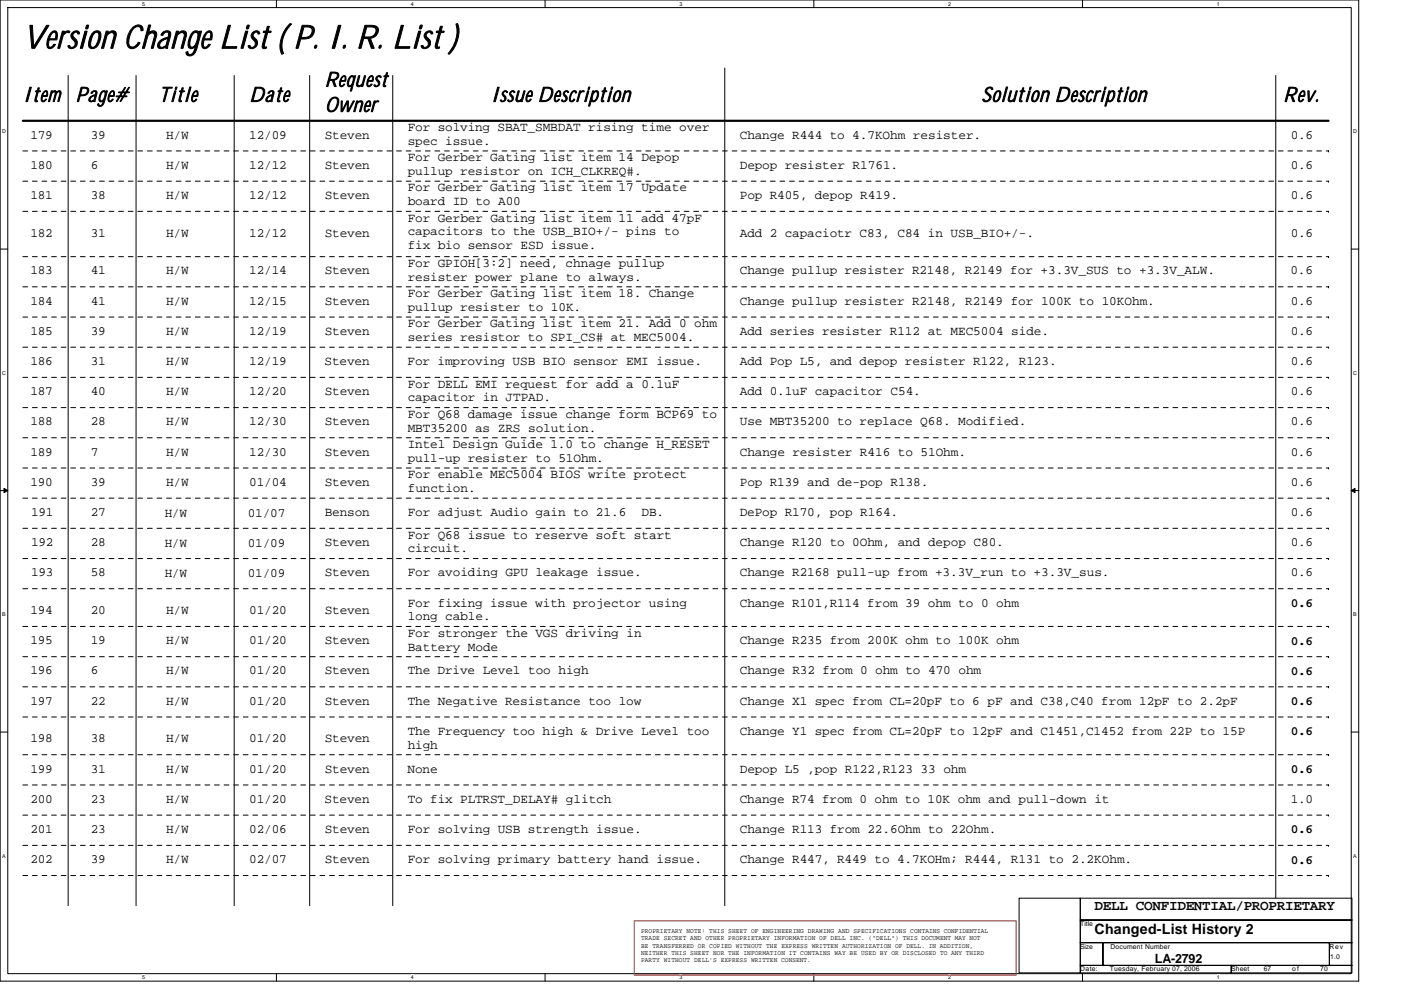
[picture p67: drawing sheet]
<svg xmlns="http://www.w3.org/2000/svg" width="297mm" height="210mm" viewBox="0 0 297 210" stroke-linecap="round" stroke-linejoin="round" font-family="sans-serif">
<defs><g id="words">
<text font-size="6.9" x="4.8" y="10.2">Version Change List ( P. I. R. List )</text>
<g font-size="4.3">
<text x="4.8" y="21.5">Item</text>
<text x="16" y="21.5">Page#</text>
<text x="33.7" y="21.5">Title</text>
<text x="52.8" y="21.5">Date</text>
<text x="68.9" y="18.4">Request</text>
<text x="68.9" y="23.7">Owner</text>
<text x="104" y="21.5">Issue Description</text>
<text x="208.1" y="21.5">Solution Description</text>
<text x="272.1" y="21.5">Rev.</text>
</g>
<g font-size="3">
<text x="232.1" y="193">DELL CONFIDENTIAL/PROPRIETARY</text>
<text x="232.1" y="198.1">Changed-List History 2</text>
</g>
<g font-size="2.7">
<text x="6.5" y="29.4">179</text>
<text x="19.2" y="29.4">39</text>
<text x="35.3" y="29.4">H/W</text>
<text x="52.8" y="29.4">12/09</text>
<text x="68.8" y="29.4">Steven</text>
<text x="86.5" y="27.8">For solving SBAT_SMBDAT rising time over</text>
<text x="156.9" y="29.4">Change R444 to 4.7KOhm resister.</text>
<text x="273.7" y="29.4">0.6</text>
<text x="6.5" y="35.8">180</text>
<text x="19.3" y="35.8">6</text>
<text x="35.3" y="35.8">H/W</text>
<text x="52.8" y="35.8">12/12</text>
<text x="68.8" y="35.8">Steven</text>
<text x="86.5" y="30.7">spec issue.</text>
<text x="86.5" y="34.2">For Gerber Gating list item 14 Depop</text>
<text x="156.9" y="35.8">Depop resister R1761.</text>
<text x="273.7" y="35.8">0.6</text>
<text x="86.5" y="37.1">pullup resistor on ICH_CLKREQ#.</text>
<text x="86.5" y="40.6">For Gerber Gating list item 17 Update</text>
<text x="6.5" y="42.2">181</text>
<text x="19.2" y="42.2">38</text>
<text x="35.3" y="42.2">H/W</text>
<text x="52.8" y="42.2">12/12</text>
<text x="68.8" y="42.2">Steven</text>
<text x="86.5" y="47">For Gerber Gating list item 11 add 47pF</text>
<text x="86.5" y="43.5">board ID to A00</text>
<text x="156.9" y="42.2">Pop R405, depop R419.</text>
<text x="273.7" y="42.2">0.6</text>
<text x="6.5" y="50.2">182</text>
<text x="19.2" y="50.2">31</text>
<text x="35.3" y="50.2">H/W</text>
<text x="52.8" y="50.2">12/12</text>
<text x="68.8" y="50.2">Steven</text>
<text x="86.5" y="49.9">capacitors to the USB_BIO+/- pins to</text>
<text x="86.5" y="52.8">fix bio sensor ESD issue.</text>
<text x="156.9" y="50.2">Add 2 capaciotr C83, C84 in USB_BIO+/-.</text>
<text x="273.7" y="50.2">0.6</text>
<text x="6.5" y="58.2">183</text>
<text x="19.2" y="58.2">41</text>
<text x="35.3" y="58.2">H/W</text>
<text x="52.8" y="58.2">12/14</text>
<text x="68.8" y="58.2">Steven</text>
<text x="86.5" y="56.6">For GPIOH[3:2] need, chnage pullup</text>
<text x="86.5" y="59.5">resister power plane to always.</text>
<text x="156.9" y="58.2">Change pullup resister R2148, R2149 for +3.3V_SUS to +3.3V_ALW.</text>
<text x="273.6" y="58.2">0.6</text>
<text x="6.5" y="64.6">184</text>
<text x="19.2" y="64.6">41</text>
<text x="35.3" y="64.6">H/W</text>
<text x="52.8" y="64.6">12/15</text>
<text x="68.9" y="64.6">Steven</text>
<text x="86.5" y="63">For Gerber Gating list item 18. Change</text>
<text x="86.5" y="65.9">pullup resister to 10K.</text>
<text x="156.9" y="64.6">Change pullup resister R2148, R2149 for 100K to 10KOhm.</text>
<text x="273.7" y="64.6">0.6</text>
<text x="6.5" y="71">185</text>
<text x="19.2" y="71">39</text>
<text x="35.3" y="71">H/W</text>
<text x="52.8" y="71">12/19</text>
<text x="68.8" y="71">Steven</text>
<text x="86.5" y="69.4">For Gerber Gating list item 21. Add 0 ohm</text>
<text x="156.9" y="71">Add series resister R112 at MEC5004 side.</text>
<text x="273.7" y="71">0.6</text>
<text x="6.5" y="77.4">186</text>
<text x="19.2" y="77.4">31</text>
<text x="35.3" y="77.4">H/W</text>
<text x="52.8" y="77.4">12/19</text>
<text x="68.8" y="77.4">Steven</text>
<text x="86.4" y="77.4">For improving USB BIO sensor EMI issue.</text>
<text x="86.5" y="72.3">series resistor to SPI_CS# at MEC5004.</text>
<text x="156.9" y="77.4">Add Pop L5, and depop resister R122, R123.</text>
<text x="273.7" y="77.4">0.6</text>
<text x="6.5" y="83.8">187</text>
<text x="19.2" y="83.8">40</text>
<text x="35.3" y="83.8">H/W</text>
<text x="52.8" y="83.8">12/20</text>
<text x="68.8" y="83.8">Steven</text>
<text x="86.5" y="82.2">For DELL EMI request for add a 0.1uF</text>
<text x="156.9" y="83.8">Add 0.1uF capacitor C54.</text>
<text x="273.7" y="83.8">0.6</text>
<text x="86.5" y="85.1">capacitor in JTPAD.</text>
<text x="86.5" y="88.6">For Q68 damage issue change form BCP69 to</text>
<text x="6.5" y="90.2">188</text>
<text x="19.2" y="90.2">28</text>
<text x="35.3" y="90.2">H/W</text>
<text x="52.8" y="90.2">12/30</text>
<text x="68.8" y="90.2">Steven</text>
<text x="86.5" y="95">Intel Design Guide 1.0 to change H_RESET</text>
<text x="86.5" y="91.5">MBT35200 as ZRS solution.</text>
<text x="156.9" y="90.2">Use MBT35200 to replace Q68. Modified.</text>
<text x="273.7" y="90.2">0.6</text>
<text x="6.5" y="96.6">189</text>
<text x="19.3" y="96.6">7</text>
<text x="35.3" y="96.6">H/W</text>
<text x="52.8" y="96.6">12/30</text>
<text x="68.8" y="96.6">Steven</text>
<text x="86.5" y="97.9">pull-up resister to 51Ohm.</text>
<text x="86.5" y="101.4">For enable MEC5004 BIOS write protect</text>
<text x="156.9" y="96.6">Change resister R416 to 51Ohm.</text>
<text x="273.6" y="96.6">0.6</text>
<text x="6.5" y="103">190</text>
<text x="19.2" y="103">39</text>
<text x="35.3" y="103">H/W</text>
<text x="52.8" y="103">01/04</text>
<text x="68.8" y="103">Steven</text>
<text x="86.5" y="104.3">function.</text>
<text x="156.9" y="103">Pop R139 and de-pop R138.</text>
<text x="273.7" y="103">0.6</text>
<text x="6.6" y="109.4">191</text>
<text x="19.2" y="109.4">27</text>
<text x="34.9" y="109.6">H/W</text>
<text x="52.5" y="109.6">01/07</text>
<text x="68.9" y="109.4">Benson</text>
<text x="86.5" y="109.4">For adjust Audio gain to 21.6</text>
<text x="136" y="109.4">DB.</text>
<text x="156.8" y="109.4">DePop R170, pop R164.</text>
<text x="273.7" y="109.4">0.6</text>
<text x="6.6" y="115.8">192</text>
<text x="19.2" y="115.8">28</text>
<text x="34.9" y="116">H/W</text>
<text x="52.5" y="116">01/09</text>
<text x="68.9" y="115.8">Steven</text>
<text x="86.5" y="114.2">For Q68 issue to reserve soft start</text>
<text x="86.5" y="117.1">circuit.</text>
<text x="156.9" y="115.8">Change R120 to 0Ohm, and depop C80.</text>
<text x="273.7" y="115.8">0.6</text>
<text x="6.6" y="122.2">193</text>
<text x="19.2" y="122.2">58</text>
<text x="34.9" y="122.4">H/W</text>
<text x="52.5" y="122.4">01/09</text>
<text x="68.9" y="122.2">Steven</text>
<text x="86.5" y="122.2">For avoiding GPU leakage issue.</text>
<text x="156.9" y="122.2">Change R2168 pull-up from +3.3V_run to +3.3V_sus.</text>
<text x="273.7" y="122.2">0.6</text>
<text x="6.5" y="130.2">194</text>
<text x="19.2" y="130.2">20</text>
<text x="35.3" y="130.2">H/W</text>
<text x="52.8" y="130.2">01/20</text>
<text x="68.8" y="130.2">Steven</text>
<text x="86.5" y="128.6">For fixing issue with projector using</text>
<text x="86.5" y="131.5">long cable.</text>
<text x="156.9" y="128.6">Change R101,R114 from 39 ohm to 0 ohm</text>
<text x="273.7" y="128.7">0.6</text>
<text x="6.5" y="136.6">195</text>
<text x="19.2" y="136.6">19</text>
<text x="35.3" y="136.6">H/W</text>
<text x="52.8" y="136.6">01/20</text>
<text x="68.8" y="136.6">Steven</text>
<text x="86.5" y="135">For stronger the VGS driving in</text>
<text x="86.5" y="137.9">Battery Mode</text>
<text x="156.9" y="136.6">Change R235 from 200K ohm to 100K ohm</text>
<text x="273.7" y="136.7">0.6</text>
<text x="6.5" y="143">196</text>
<text x="19.3" y="143">6</text>
<text x="35.3" y="143">H/W</text>
<text x="52.9" y="143">01/20</text>
<text x="68.8" y="143">Steven</text>
<text x="86.4" y="143">The Drive Level too high</text>
<text x="156.9" y="143">Change R32 from 0 ohm to 470 ohm</text>
<text x="273.7" y="143.1">0.6</text>
<text x="6.5" y="149.4">197</text>
<text x="19.2" y="149.4">22</text>
<text x="35.3" y="149.4">H/W</text>
<text x="52.9" y="149.4">01/20</text>
<text x="68.8" y="149.4">Steven</text>
<text x="86.4" y="149.4">The Negative Resistance too low</text>
<text x="156.9" y="149.4">Change X1 spec from CL=20pF to 6 pF and C38,C40 from 12pF to 2.2pF</text>
<text x="273.7" y="149.5">0.6</text>
<text x="86.5" y="155.8">The Frequency too high &amp; Drive Level too</text>
<text x="156.9" y="155.8">Change Y1 spec from CL=20pF to 12pF and C1451,C1452 from 22P to 15P</text>
<text x="273.7" y="155.9">0.6</text>
<text x="6.5" y="157.4">198</text>
<text x="19.2" y="157.4">38</text>
<text x="35.3" y="157.4">H/W</text>
<text x="52.8" y="157.4">01/20</text>
<text x="68.8" y="157.4">Steven</text>
<text x="86.4" y="158.7">high</text>
<text x="6.5" y="163.8">199</text>
<text x="19.2" y="163.8">31</text>
<text x="35.3" y="163.8">H/W</text>
<text x="52.9" y="163.8">01/20</text>
<text x="68.8" y="163.8">Steven</text>
<text x="86.4" y="163.8">None</text>
<text x="156.9" y="163.8">Depop L5 ,pop R122,R123 33 ohm</text>
<text x="273.7" y="163.9">0.6</text>
<text x="6.5" y="170.2">200</text>
<text x="19.2" y="170.2">23</text>
<text x="35.3" y="170.2">H/W</text>
<text x="52.8" y="170.2">01/20</text>
<text x="68.8" y="170.2">Steven</text>
<text x="86.5" y="170.2">To fix PLTRST_DELAY# glitch</text>
<text x="156.8" y="170.2">Change R74 from 0 ohm to 10K ohm and pull-down it</text>
<text x="273.7" y="170.2">1.0</text>
<text x="6.5" y="176.6">201</text>
<text x="19.2" y="176.6">23</text>
<text x="35.3" y="176.6">H/W</text>
<text x="52.9" y="176.6">02/06</text>
<text x="68.8" y="176.6">Steven</text>
<text x="86.5" y="176.6">For solving USB strength issue.</text>
<text x="156.9" y="176.6">Change R113 from 22.6Ohm to 22Ohm.</text>
<text x="273.7" y="176.7">0.6</text>
<text x="6.5" y="183">202</text>
<text x="19.2" y="183">39</text>
<text x="35.3" y="183">H/W</text>
<text x="52.8" y="183">02/07</text>
<text x="68.9" y="183">Steven</text>
<text x="86.5" y="183">For solving primary battery hand issue.</text>
<text x="156.9" y="183">Change R447, R449 to 4.7KOHm; R444, R131 to 2.2KOhm.</text>
<text x="273.7" y="183.1">0.6</text>
<text x="244.9" y="204.2">LA-2792</text>
</g>
<g font-size="1.4">
<text x="135.9" y="197.8">PROPRIETARY NOTE: THIS SHEET OF ENGINEERING DRAWING AND SPECIFICATIONS CONTAINS CONFIDENTIAL</text>
<text x="229" y="196.4">Title</text>
<text x="135.9" y="199.4">TRADE SECRET AND OTHER PROPRIETARY INFORMATION OF DELL INC. (&quot;DELL&quot;) THIS DOCUMENT MAY NOT</text>
<text x="135.9" y="200.9">BE TRANSFERRED OR COPIED WITHOUT THE EXPRESS WRITTEN AUTHORIZATION OF DELL. IN ADDITION,</text>
<text x="135.9" y="202.5">NEITHER THIS SHEET NOR THE INFORMATION IT CONTAINS WAY BE USED BY OR DISCLOSED TO ANY THIRD</text>
<text x="229" y="201.2">Size</text>
<text x="235.4" y="201.2">Document Number</text>
<text x="281.9" y="201.2">Rev</text>
<text x="282" y="203.2">1.0</text>
<text x="135.9" y="204">PARTY WITHOUT DELL'S EXPRESS WRITTEN CONSENT.</text>
<text x="229" y="206">Date:</text>
<text x="235.3" y="205.8">Tuesday, February 07, 2006</text>
<text x="261" y="206">Sheet</text>
<text x="267.9" y="205.8">67</text>
<text x="274" y="206">of</text>
<text x="279.9" y="205.8">70</text>
</g>
<g font-size="1.1">
<text x="30.1" y="1.2">5</text>
<text x="87.1" y="1.2">4</text>
<text x="144" y="1.2">3</text>
<text x="201" y="1.2">2</text>
<text x="258" y="1.2">1</text>
<text x=".4" y="28.2">D</text>
<text x="286.9" y="28.2">D</text>
<text x=".4" y="79.4">C</text>
<text x="286.9" y="79.4">C</text>
<text x=".4" y="130.6">B</text>
<text x="286.9" y="130.6">B</text>
<text x=".4" y="181.8">A</text>
<text x="286.9" y="181.8">A</text>
<text x="30.1" y="207.6">5</text>
<text x="87.1" y="207.6">4</text>
<text x="144" y="207.6">3</text>
<text x="201" y="207.6">2</text>
<text x="258" y="207.6">1</text>
</g>
</g></defs>
<path d="M0 0h288.1v208h-288.1zM1.6 1.6h284.9v204.8h-284.9z" fill="none" stroke="#000" stroke-width=".21"/>
<g fill="#fff">
<path d="M30.1 .2h.6v1.2h-.6z"/>
<path d="M30.1 206.6h.6v1.3h-.6z"/>
</g>
<path d="M58.6 0v1.6M58.6 206.4v1.6" fill="none" stroke="#000" stroke-width=".21"/>
<g fill="#fff">
<path d="M87.1 .2h.6v1.2h-.6z"/>
<path d="M87.1 206.6h.6v1.3h-.6z"/>
</g>
<path d="M115.6 0v1.6M115.6 206.4v1.6" fill="none" stroke="#000" stroke-width=".21"/>
<g fill="#fff">
<path d="M144 .2h.6v1.2h-.6z"/>
<path d="M144 206.6h.6v1.3h-.6z"/>
</g>
<path d="M172.5 0v1.6M172.5 206.4v1.6" fill="none" stroke="#000" stroke-width=".21"/>
<g fill="#fff">
<path d="M201 .2h.6v1.2h-.6z"/>
<path d="M201 206.6h.6v1.3h-.6z"/>
</g>
<path d="M229.5 0v1.6M229.5 206.4v1.6" fill="none" stroke="#000" stroke-width=".21"/>
<g fill="#fff">
<path d="M258 .2h.6v1.2h-.6z"/>
<path d="M258 206.6h.6v1.3h-.6z"/>
<path d="M.4 27.2h.8v1.3h-.8z"/>
<path d="M286.9 27.2h.8v1.3h-.8z"/>
<path d="M.4 78.4h.8v1.3h-.8z"/>
<path d="M286.9 78.4h.8v1.3h-.8z"/>
</g>
<path d="M0 52.8h1.6M286.5 52.8h1.6" fill="none" stroke="#000" stroke-width=".21"/>
<g fill="#fff">
<path d="M.4 129.6h.8v1.3h-.8z"/>
<path d="M286.9 129.6h.7v1.3h-.7z"/>
</g>
<path d="M0 104h1.6M286.5 104h1.6" fill="none" stroke="#000" stroke-width=".21"/>
<path d="M.8 103.5l.8 .5-.8 .5zM286.5 104l.8-.5v1z" fill="#000" stroke="#000" stroke-width=".21"/>
<g fill="#fff">
<path d="M.4 180.8h.8v1.3h-.8z"/>
<path d="M286.9 180.8h.7v1.3h-.7z"/>
</g>
<g fill="none" stroke="#000" stroke-width=".21">
<path d="M14.5 16v176M28.8 16v176M49.7 16v176M65.7 16v176M83.3 16v176M153.7 14.4v177.6M270.5 16v174.4M0 155.2h1.6M286.5 155.2h1.6M216.1 190.4h12.9v15.9h-12.9zM229 190.4h57.6v4.7h-57.6zM229 195.1h57.6v4.8h-57.6z"/>
<path d="M229 199.9h4.8v4.8h-4.8zM233.8 199.9h48.1v4.8h-48.1zM281.9 199.9h4.7v4.8h-4.7zM229 204.7h32v1.6h-32zM261 204.7h25.6v1.6h-25.6z"/>
</g>
<path d="M4.8 25.6h276.9" fill="none" stroke="#000" stroke-width=".47"/>
<path d="M134.5 195.2h80.9v11.6h-80.9z" fill="none" stroke="#f00" stroke-width=".21"/>
<g fill="none" stroke="#000" stroke-width=".21" stroke-dasharray="1 1 1 1 1 1 1 1">
<path d="M4.8 32h276.9M4.8 38.4h276.9M281.7 32h.1M281.7 38.4h.1M4.8 44.8h276.9M4.8 54.4h276.9M281.7 44.8h.1M281.7 54.4h.1M4.8 60.8h276.9M4.8 67.2h276.9M4.8 73.6h276.9M281.7 60.8h.1"/>
<path d="M281.7 67.2h.1M281.7 73.6h.1M4.8 80h276.9M4.8 86.4h276.9M4.8 92.8h276.9M4.8 99.2h276.9M281.7 80h.1M281.7 86.4h.1M281.7 92.8h.1M281.7 99.2h.1M4.8 105.6h276.9M4.8 112h276.9"/>
<path d="M4.8 118.4h276.9M281.7 105.6h.1M281.7 112h.1M281.7 118.4h.1M4.8 124.8h276.9M4.8 132.8h276.9M4.8 139.2h276.9M281.7 124.8h.1M281.7 132.8h.1M281.7 139.2h.1M4.8 145.6h276.9M4.8 152h276.9"/>
<path d="M281.7 145.6h.1M281.7 152h.1M4.8 160h276.9M4.8 166.4h276.9M4.8 172.8h276.9M4.8 179.2h276.9M281.7 160h.1M281.7 166.4h.1M281.7 172.8h.1M281.7 179.2h.1M4.8 185.6h276.9M281.7 185.6h.1"/>
</g>
<use href="#words"/>
</svg>
